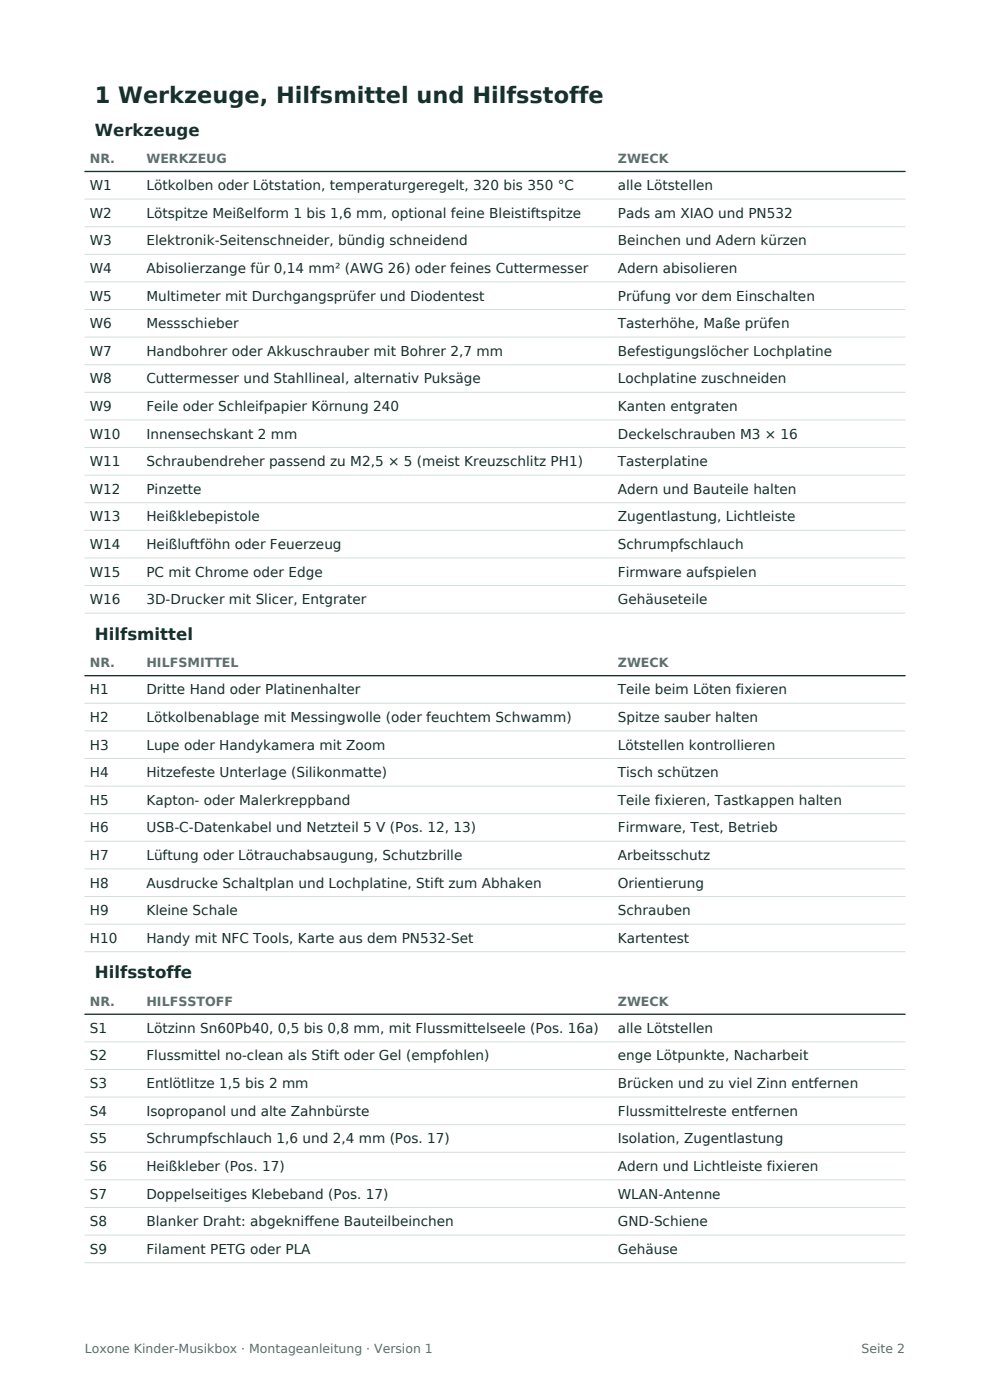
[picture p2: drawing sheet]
<svg xmlns="http://www.w3.org/2000/svg" width="210mm" height="297mm" viewBox="0 0 210 297" stroke-linecap="round" stroke-linejoin="round" font-family="sans-serif">
<defs><g id="words">
<text font-size="4.8" fill="#16302c" x="20.1" y="21.9">1 Werkzeuge, Hilfsmittel und Hilfsstoffe</text>
<g font-size="3.5" fill="#16302c">
<text x="20.1" y="28.8">Werkzeuge</text>
<text x="20.1" y="135.7">Hilfsmittel</text>
<text x="20.1" y="207.5">Hilfsstoffe</text>
</g>
<g font-size="2.9" fill="#16302c">
<text x="19.1" y="40.3">W1</text>
<text x="31.1" y="40.3">Lötkolben oder Lötstation, temperaturgeregelt, 320 bis 350 °C</text>
<text x="131.1" y="40.3">alle Lötstellen</text>
<text x="19.1" y="46.2">W2</text>
<text x="31.1" y="46.2">Lötspitze Meißelform 1 bis 1,6 mm, optional feine Bleistiftspitze</text>
<text x="131.1" y="46.2">Pads am XIAO und PN532</text>
<text x="19.1" y="52">W3</text>
<text x="31.1" y="52">Elektronik-Seitenschneider, bündig schneidend</text>
<text x="131.1" y="52">Beinchen und Adern kürzen</text>
<text x="19.1" y="57.9">W4</text>
<text x="31.1" y="57.9">Abisolierzange für 0,14 mm² (AWG 26) oder feines Cuttermesser</text>
<text x="131.1" y="57.9">Adern abisolieren</text>
<text x="19.1" y="63.8">W5</text>
<text x="31.1" y="63.8">Multimeter mit Durchgangsprüfer und Diodentest</text>
<text x="131.1" y="63.8">Prüfung vor dem Einschalten</text>
<text x="19.1" y="69.6">W6</text>
<text x="31.1" y="69.6">Messschieber</text>
<text x="131.1" y="69.6">Tasterhöhe, Maße prüfen</text>
<text x="19.1" y="75.5">W7</text>
<text x="31.1" y="75.5">Handbohrer oder Akkuschrauber mit Bohrer 2,7 mm</text>
<text x="131.1" y="75.5">Befestigungslöcher Lochplatine</text>
<text x="19.1" y="81.3">W8</text>
<text x="31.1" y="81.3">Cuttermesser und Stahllineal, alternativ Puksäge</text>
<text x="131.1" y="81.3">Lochplatine zuschneiden</text>
<text x="19.1" y="87.2">W9</text>
<text x="31.1" y="87.2">Feile oder Schleifpapier Körnung 240</text>
<text x="131.1" y="87.2">Kanten entgraten</text>
<text x="19.1" y="93">W10</text>
<text x="31.1" y="93">Innensechskant 2 mm</text>
<text x="131.1" y="93">Deckelschrauben M3 × 16</text>
<text x="19.1" y="98.9">W11</text>
<text x="31.1" y="98.9">Schraubendreher passend zu M2,5 × 5 (meist Kreuzschlitz PH1)</text>
<text x="131.1" y="98.9">Tasterplatine</text>
<text x="19.1" y="104.7">W12</text>
<text x="31.1" y="104.7">Pinzette</text>
<text x="131.1" y="104.7">Adern und Bauteile halten</text>
<text x="19.1" y="110.6">W13</text>
<text x="31.1" y="110.6">Heißklebepistole</text>
<text x="131.1" y="110.6">Zugentlastung, Lichtleiste</text>
<text x="19.1" y="116.5">W14</text>
<text x="31.1" y="116.5">Heißluftföhn oder Feuerzeug</text>
<text x="131.1" y="116.5">Schrumpfschlauch</text>
<text x="19.1" y="122.3">W15</text>
<text x="31.1" y="122.3">PC mit Chrome oder Edge</text>
<text x="131.1" y="122.3">Firmware aufspielen</text>
<text x="19.1" y="128.2">W16</text>
<text x="31.1" y="128.2">3D-Drucker mit Slicer, Entgrater</text>
<text x="131.1" y="128.2">Gehäuseteile</text>
<text x="19.1" y="147.3">H1</text>
<text x="31.1" y="147.3">Dritte Hand oder Platinenhalter</text>
<text x="131.1" y="147.3">Teile beim Löten fixieren</text>
<text x="19.1" y="153.1">H2</text>
<text x="31.1" y="153.1">Lötkolbenablage mit Messingwolle (oder feuchtem Schwamm)</text>
<text x="131.1" y="153.1">Spitze sauber halten</text>
<text x="19.1" y="159">H3</text>
<text x="31.1" y="159">Lupe oder Handykamera mit Zoom</text>
<text x="131.1" y="159">Lötstellen kontrollieren</text>
<text x="19.1" y="164.9">H4</text>
<text x="31.1" y="164.9">Hitzefeste Unterlage (Silikonmatte)</text>
<text x="131.1" y="164.9">Tisch schützen</text>
<text x="19.1" y="170.7">H5</text>
<text x="31.1" y="170.7">Kapton- oder Malerkreppband</text>
<text x="131.1" y="170.7">Teile fixieren, Tastkappen halten</text>
<text x="19.1" y="176.6">H6</text>
<text x="31.1" y="176.6">USB-C-Datenkabel und Netzteil 5 V (Pos. 12, 13)</text>
<text x="131.1" y="176.6">Firmware, Test, Betrieb</text>
<text x="19.1" y="182.4">H7</text>
<text x="31.1" y="182.4">Lüftung oder Lötrauchabsaugung, Schutzbrille</text>
<text x="131.1" y="182.4">Arbeitsschutz</text>
<text x="19.1" y="188.3">H8</text>
<text x="31.1" y="188.3">Ausdrucke Schaltplan und Lochplatine, Stift zum Abhaken</text>
<text x="131.1" y="188.3">Orientierung</text>
<text x="19.1" y="194.1">H9</text>
<text x="31.1" y="194.1">Kleine Schale</text>
<text x="131.1" y="194.1">Schrauben</text>
<text x="19.1" y="200">H10</text>
<text x="31.1" y="200">Handy mit NFC Tools, Karte aus dem PN532-Set</text>
<text x="131.1" y="200">Kartentest</text>
<text x="19.1" y="219.1">S1</text>
<text x="31.1" y="219.1">Lötzinn Sn60Pb40, 0,5 bis 0,8 mm, mit Flussmittelseele (Pos. 16a)</text>
<text x="131.1" y="219.1">alle Lötstellen</text>
<text x="19.1" y="225">S2</text>
<text x="31.1" y="225">Flussmittel no-clean als Stift oder Gel (empfohlen)</text>
<text x="131.1" y="225">enge Lötpunkte, Nacharbeit</text>
<text x="19.1" y="230.8">S3</text>
<text x="31.1" y="230.8">Entlötlitze 1,5 bis 2 mm</text>
<text x="131.1" y="230.8">Brücken und zu viel Zinn entfernen</text>
<text x="19.1" y="236.7">S4</text>
<text x="31.1" y="236.7">Isopropanol und alte Zahnbürste</text>
<text x="131.1" y="236.7">Flussmittelreste entfernen</text>
<text x="19.1" y="242.5">S5</text>
<text x="31.1" y="242.5">Schrumpfschlauch 1,6 und 2,4 mm (Pos. 17)</text>
<text x="131.1" y="242.5">Isolation, Zugentlastung</text>
<text x="19.1" y="248.4">S6</text>
<text x="31.1" y="248.4">Heißkleber (Pos. 17)</text>
<text x="131.1" y="248.4">Adern und Lichtleiste fixieren</text>
<text x="19.1" y="254.3">S7</text>
<text x="31.1" y="254.3">Doppelseitiges Klebeband (Pos. 17)</text>
<text x="131.1" y="254.3">WLAN-Antenne</text>
<text x="19.1" y="260.1">S8</text>
<text x="31.1" y="260.1">Blanker Draht: abgekniffene Bauteilbeinchen</text>
<text x="131.1" y="260.1">GND-Schiene</text>
<text x="19.1" y="266">S9</text>
<text x="31.1" y="266">Filament PETG oder PLA</text>
<text x="131.1" y="266">Gehäuse</text>
</g>
<g font-size="2.7" fill="#5b706c">
<text x="19.1" y="34.6">NR.</text>
<text x="31.1" y="34.6">WERKZEUG</text>
<text x="131.1" y="34.6">ZWECK</text>
<text x="19.1" y="141.6">NR.</text>
<text x="31.1" y="141.6">HILFSMITTEL</text>
<text x="131.1" y="141.6">ZWECK</text>
<text x="19.1" y="213.4">NR.</text>
<text x="31.1" y="213.4">HILFSSTOFF</text>
<text x="131.1" y="213.4">ZWECK</text>
</g>
<g font-size="2.6" fill="#5b706c">
<text x="18" y="287">Loxone Kinder-Musikbox · Montageanleitung · Version 1</text>
<text x="182.8" y="287">Seite 2</text>
</g>
</g></defs>
<path d="M18 36.4h174M18 143.3h174M18 215.2h174" fill="none" stroke="#16302c" stroke-width=".28"/>
<g fill="none" stroke="#d3dedb" stroke-width=".21">
<path d="M18 42.2h174M18 48.1h174M18 53.9h174M18 59.8h174M18 65.7h174M18 71.5h174M18 77.4h174M18 83.2h174M18 89.1h174M18 94.9h174M18 100.8h174M18 106.7h174"/>
<path d="M18 112.5h174M18 118.4h174M18 124.2h174M18 130.1h174M18 149.2h174M18 155.1h174M18 160.9h174M18 166.8h174M18 172.6h174M18 178.5h174M18 184.3h174M18 190.2h174"/>
<path d="M18 196h174M18 201.9h174M18 221h174M18 226.9h174M18 232.7h174M18 238.6h174M18 244.4h174M18 250.3h174M18 256.2h174M18 262h174M18 267.9h174"/>
</g>
<use href="#words"/>
</svg>
